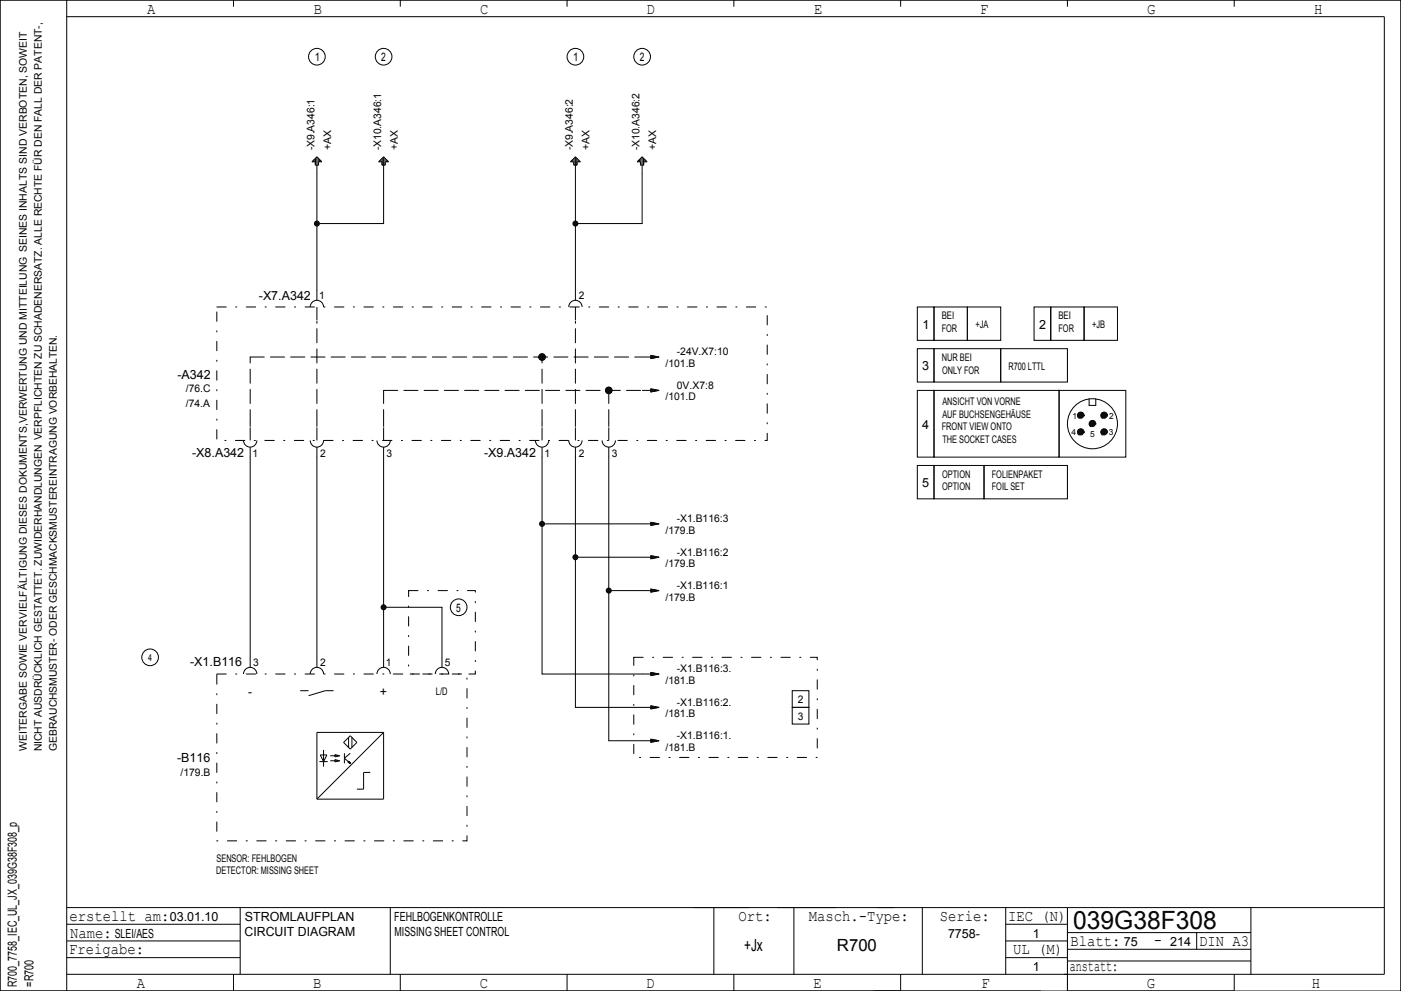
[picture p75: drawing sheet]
<svg xmlns="http://www.w3.org/2000/svg" width="420mm" height="297mm" viewBox="0 0 420 297" stroke-linecap="round" stroke-linejoin="round" font-family="sans-serif">
<defs><g id="words">
<text font-size="7.5" x="321.7" y="278.5">039G38F308</text>
<g font-size="5">
<text x="223.1" y="285">+Jx</text>
<text x="250.9" y="285">R700</text>
</g>
<g font-size="4.7">
<text x="44.1" y="4.2">A</text>
<text x="94" y="4.2">B</text>
<text x="143.9" y="4.2">C</text>
<text x="193.9" y="4.2">D</text>
<text x="244.1" y="4.2">E</text>
<text x="293.8" y="4.2">F</text>
<text x="344" y="4.2">G</text>
<text x="394" y="4.2">H</text>
<text x="20.8" y="276">erstellt am:</text>
<text x="221.3" y="276">Ort:</text>
<text x="242.5" y="276">Masch.­Type:</text>
<text x="281.7" y="276">Serie:</text>
<text x="302.2" y="276">IEC (N)</text>
<text x="21" y="281">Name:</text>
<text x="20.7" y="286">Freigabe:</text>
<text x="303.7" y="286">UL (M)</text>
<text x="320.9" y="283.5">Blatt:</text>
<text x="346" y="283.2">­</text>
<text x="359.5" y="283.5">DIN A3</text>
<text x="320.7" y="291">anstatt:</text>
<text x="41" y="296">A</text>
<text x="93.9" y="296">B</text>
<text x="143.8" y="296">C</text>
<text x="193.7" y="296">D</text>
<text x="243.9" y="296">E</text>
<text x="294.2" y="296">F</text>
<text x="343.8" y="296">G</text>
<text x="393.3" y="296">H</text>
</g>
<g font-size="3.8">
<text x="77.6" y="90">­X7.A342</text>
<text x="276.6" y="98.5">1</text>
<text x="311.5" y="98.5">2</text>
<text x="53.2" y="113.5">­A342</text>
<text x="276.5" y="111">3</text>
<text x="276.5" y="128.5">4</text>
<text x="57.6" y="137">­X8.A342</text>
<text x="145.1" y="137">­X9.A342</text>
<text x="276.5" y="146">5</text>
<text x="57" y="199.5">­X1.B116</text>
<text x="74.4" y="208.5">­</text>
<text x="113.9" y="208.5">+</text>
<text x="53.1" y="228.5">­B116</text>
<text x="50.9" y="276">03.01.10</text>
<text x="73.4" y="276">STROMLAUFPLAN</text>
<text x="118.2" y="276">FEHLBOGENKONTROLLE</text>
<text x="34.4" y="281">SLEI/AES</text>
<text x="73.3" y="280.5">CIRCUIT DIAGRAM</text>
<text x="118.3" y="280.5">MISSING SHEET CONTROL</text>
<text x="284.2" y="281">7758­</text>
<text x="309.6" y="281">1</text>
<text x="336.9" y="283.5">75</text>
<text x="350.8" y="283.5">214</text>
<text x="309.6" y="291">1</text>
<text x="5" y="295.8" transform="rotate(-90 5 295.8)">R700_7758_IEC_UL_JX_039G38F308_p</text>
<text x="10" y="295.7" transform="rotate(-90 10 295.7)">=R700</text>
</g>
<g font-size="3.5">
<text x="94.3" y="18.4">1</text>
<text x="114.3" y="18.4">2</text>
<text x="171.8" y="18.4">1</text>
<text x="191.8" y="18.4">2</text>
<text x="136.8" y="183.4">5</text>
</g>
<g font-size="3.1">
<text x="94.3" y="45.1" transform="rotate(-90 94.3 45.1)">­X9.A346:1</text>
<text x="99.3" y="45.1" transform="rotate(-90 99.3 45.1)">+AX</text>
<text x="114.3" y="45.1" transform="rotate(-90 114.3 45.1)">­X10.A346:1</text>
<text x="119.2" y="45.1" transform="rotate(-90 119.2 45.1)">+AX</text>
<text x="171.8" y="45.1" transform="rotate(-90 171.8 45.1)">­X9.A346:2</text>
<text x="176.7" y="45.1" transform="rotate(-90 176.7 45.1)">+AX</text>
<text x="191.7" y="45.1" transform="rotate(-90 191.7 45.1)">­X10.A346:2</text>
<text x="196.7" y="45.1" transform="rotate(-90 196.7 45.1)">+AX</text>
<text x="95.7" y="89.5">1</text>
<text x="173.5" y="89.5">2</text>
<text x="282.3" y="95.8">BEI</text>
<text x="317.3" y="95.8">BEI</text>
<text x="282.3" y="99.5">FOR</text>
<text x="292.4" y="98.3">+JA</text>
<text x="317.3" y="99.5">FOR</text>
<text x="327.4" y="98.3">+JB</text>
<text x="202.9" y="106.5">­24V.X7:10</text>
<text x="199.5" y="110">/101.B</text>
<text x="282.3" y="108.2">NUR BEI</text>
<text x="282.4" y="112">ONLY FOR</text>
<text x="302.3" y="110.7">R700 LTTL</text>
<text x="55.7" y="117.6">/76.C</text>
<text x="199.5" y="120">/101.D</text>
<text x="202.9" y="116.5">0V.X7:8</text>
<text x="55.7" y="122">/74.A</text>
<text x="282.5" y="121.5">ANSICHT VON VORNE</text>
<text x="282.5" y="125.3">AUF BUCHSENGEHÄUSE</text>
<text x="282.3" y="129">FRONT VIEW ONTO</text>
<text x="75.7" y="137">1</text>
<text x="96" y="137">2</text>
<text x="115.9" y="137">3</text>
<text x="163.2" y="137">1</text>
<text x="173.5" y="137">2</text>
<text x="183.4" y="137">3</text>
<text x="282.5" y="132.8">THE SOCKET CASES</text>
<text x="282.4" y="143.2">OPTION</text>
<text x="297.3" y="143.2">FOLIENPAKET</text>
<text x="282.4" y="147">OPTION</text>
<text x="297.3" y="147">FOIL SET</text>
<text x="199.5" y="160">/179.B</text>
<text x="202.9" y="156.5">­X1.B116:3</text>
<text x="202.9" y="166.5">­X1.B116:2</text>
<text x="199.5" y="170">/179.B</text>
<text x="202.9" y="176.5">­X1.B116:1</text>
<text x="199.5" y="180">/179.B</text>
<text x="75.9" y="199.5">3</text>
<text x="96" y="199.5">2</text>
<text x="115.7" y="199.5">1</text>
<text x="133.4" y="199.5">5</text>
<text x="202.9" y="201.5">­X1.B116:3.</text>
<text x="130.7" y="208.3">L/D</text>
<text x="199.5" y="205">/181.B</text>
<text x="199.5" y="215">/181.B</text>
<text x="202.9" y="211.5">­X1.B116:2.</text>
<text x="239.2" y="215.7">3</text>
<text x="239.2" y="210.7">2</text>
<text x="202.9" y="221.5">­X1.B116:1.</text>
<text x="8" y="225" transform="rotate(-90 8 225)">WEITERGABE SOWIE VERVIELFÄLTIGUNG DIESES DOKUMENTS,VERWERTUNG UND MITTEILUNG SEINES INHALTS SIND VERBOTEN, SOWEIT</text>
<text x="12.5" y="225.2" transform="rotate(-90 12.5 225.2)">NICHT AUSDRÜCKLICH GESTATTET. ZUWIDERHANDLUNGEN VERPFLICHTEN ZU SCHADENERSATZ. ALLE RECHTE FÜR DEN FALL DER PATENT­,</text>
<text x="17" y="225.1" transform="rotate(-90 17 225.1)">GEBRAUCHSMUSTER­ ODER GESCHMACKSMUSTEREINTRAGUNG VORBEHALTEN.</text>
<text x="199.5" y="225">/181.B</text>
<text x="54.1" y="232.6">/179.B</text>
<text x="64.8" y="262">DETECTOR: MISSING SHEET</text>
<text x="64.9" y="258.3">SENSOR: FEHLBOGEN</text>
</g>
<text font-size="2.9" x="44.5" y="198.2">4</text>
<g font-size="2.5">
<text x="321.5" y="125.5">1</text>
<text x="332.5" y="125.5">2</text>
<text x="321.2" y="130.5">4</text>
<text x="326.8" y="131">5</text>
<text x="332.4" y="130.5">3</text>
</g>
</g></defs>
<path d="M65 92h165v40h-165zM122.5 177h20v25h-20zM190 197h55v30h-55zM65 202h75v50h-75z" fill="none" stroke="#000" stroke-width=".3" stroke-dasharray="2.8 2.8 .4 2.8"/>
<path d="M75 107h117.5M115 117h77.5M75 127v-20M95 127v-30M115 127v-10M162.5 127v-20M172.5 127v-30M182.5 127v-10" fill="none" stroke="#000" stroke-width=".3" stroke-dasharray="4.2 1.8"/>
<g fill="none" stroke="#000" stroke-width=".3">
<path d="M0 0h420v297h-420zM20 0v297M20 5h395v287h-395M70 0v2M120 0v2M170 0v2M220 0v2M270 0v2M320 0v2M370 0v2M93.8 48.2v.3M94.2 47.8v.7"/>
<path d="M94.6 47.4v2.1M95 47l1.5 1.5h-1v1h-1v-1h-1zM95 47v43M95.4 47.4v2.1M95.8 47.8v.7M96.2 48.2v.3M113.5 48.5l1.5-1.5 1.5 1.5h-1v1h-1v-1zM113.8 48.2v.3M114.2 47.8v.7M114.6 47.4v2.1M115 47v20h-20M115.4 47.4v2.1"/>
<path d="M115.8 47.8v.7M116.2 48.2v.3M171 48.5l1.5-1.5 1.5 1.5h-1v1h-1v-1zM171.3 48.2v.3M171.7 47.8v.7M172.1 47.4v2.1M172.5 47v43M172.9 47.4v2.1M173.3 47.8v.7M173.7 48.2v.3M191 48.5l1.5-1.5 1.5 1.5h-1v1h-1v-1zM191.3 48.2v.3"/>
<path d="M191.7 47.8v.7M192.1 47.4v2.1M192.5 47v20h-20M192.9 47.4v2.1M193.3 47.8v.7M193.7 48.2v.3M93 92a2 2 0 0 1 2-2 2 2 0 0 1 2 2M95 92v3.9M95 96.1v.9M170.5 92a2 2 0 0 1 2-2 2 2 0 0 1 2 2M172.5 92v3.9M172.5 96.1v.9"/>
<path d="M275 92h5v10h-5zM280 92h10v10h-10zM290 92h10v10h-10zM310 92h5v10h-5zM315 92h10v10h-10zM325 92h10v10h-10zM192.5 117h5.1M192.5 107h5.1M195 117.4h.4M195 117.3h1M195 117.2h1.5M195 117.1h2"/>
<path d="M195 116.9h1.9M195 116.8h1.5M195 116.7h1M195 116.6h.4M195 116.5l2.6 .5M195 107.4h.4M195 107.3h1M195 107.2h1.5M195 107.1h2M195 106.9h1.9M195 106.8h1.5M195 106.7h1"/>
<path d="M195 106.6h.4M195 106.5l2.6 .5M197.6 117l-2.6 .5M197.6 107l-2.6 .5M275 117h5v20h-5zM275 104.5h5v10h-5zM280 117h37.5v20h-37.5zM280 104.5h20v10h-20zM300 104.5h20v10h-20zM317.5 117h20v20h-20zM326.5 119.5v2h2v-2M73 132a2 2 0 0 0 2 2 2 2 0 0 0 2-2"/>
<path d="M75 127v.9M75 128.1v3.9M75 134v66M93 132a2 2 0 0 0 2 2 2 2 0 0 0 2-2M95 127v.9M95 128.1v3.9M95 134v66M113 132a2 2 0 0 0 2 2 2 2 0 0 0 2-2M115 127v.9M115 128.1v3.9M115 134v66M160.5 132a2 2 0 0 0 2 2 2 2 0 0 0 2-2"/>
<path d="M162.5 127v.9M162.5 128.1v3.9M162.5 134v68h35.1M170.5 132a2 2 0 0 0 2 2 2 2 0 0 0 2-2M172.5 127v.9M172.5 128.1v3.9M172.5 134v78h25.1M180.5 132a2 2 0 0 0 2 2 2 2 0 0 0 2-2M182.5 127v.9M182.5 128.1v3.9M182.5 134v88h15.1M275 139.5h5v10h-5z"/>
<path d="M280 139.5h15v10h-15zM295 139.5h25v10h-25zM162.5 157h35.1M195 157.4h.4M195 157.3h1M195 157.2h1.5M195 157.1h2M195 156.9h1.9M195 156.8h1.5M195 156.7h1M195 156.6h.4M195 156.5l2.6 .5"/>
<path d="M197.6 157l-2.6 .5M172.5 167h25.1M182.5 177h15.1M195 177.4h.4M195 177.3h1M195 177.2h1.5M195 177.1h2M195 176.9h1.9M195 176.8h1.5M195 176.7h1M195 176.6h.4M195 176.5l2.6 .5"/>
<path d="M195 167.4h.4M195 167.3h1M195 167.2h1.5M195 167.1h2M195 166.9h1.9M195 166.8h1.5M195 166.7h1M195 166.6h.4M195 166.5l2.6 .5M197.6 177l-2.6 .5M197.6 167l-2.6 .5M115 182h17.5v18"/>
<path d="M73 202a2 2 0 0 1 2-2 2 2 0 0 1 2 2M90 207h2.5M93 202a2 2 0 0 1 2-2 2 2 0 0 1 2 2M100 207h-2.5l-5 1.5M113 202a2 2 0 0 1 2-2 2 2 0 0 1 2 2M115 219.5v20h-20M115 219.5h-20v20M115 219.5l-20 20M130.5 202a2 2 0 0 1 2-2 2 2 0 0 1 2 2M195 202.4h.4M195 202.3h1M195 202.2h1.5"/>
<path d="M195 202.1h2M195 201.9h1.9M195 201.8h1.5M195 201.7h1M195 201.6h.4M195 201.5l2.6 .5M195 212.4h.4M195 212.3h1M195 212.2h1.5M195 212.1h2M195 211.9h1.9M195 211.8h1.5"/>
<path d="M195 211.7h1M195 211.6h.4M195 211.5l2.6 .5M197.6 202l-2.6 .5M197.6 212l-2.6 .5M237.5 207h5v5h-5zM237.5 212h5v5h-5zM95.7 228.2h2.5M96 226.2h2l-1 2zM97 224.8v5M99 228h2.8M99 226.5h2.8"/>
<path d="M100.4 226.1l1.4 .4-1.4 .3zM100.4 227.6l1.4 .4-1.4 .4zM103.3 225.8v2.9M104.4 228.4l.6 .3M104.4 228.3l.6 .4M104.5 228.2l.5 .5M104.5 221v3M104.6 228.1l.4 .6-.7-.2zM105 220.5l2 2-2 2-2-2zM105 225.8l-1.7 1.5 1.7 1.4M105.5 221v3M111 231.5h-2v5h-2"/>
<path d="M195 222.4h.4M195 222.3h1M195 222.2h1.5M195 222.1h2M195 221.9h1.9M195 221.8h1.5M195 221.7h1M195 221.6h.4M195 221.5l2.6 .5M197.6 222l-2.6 .5M20 277h52M20 272h395"/>
<path d="M72 272v20M117 272v20M214 272v20M238 272v20M276.5 272v20M301.5 272v20M301.5 277h18.5M320 272v25h50v-5M320 279.5h55M358.7 279.5v5M375 272v20M20 287h52"/>
<path d="M20 282h52M70 292v5M120 292v5M170 292v5M220 292v5M270 292v5M301.5 287h18.5M301.5 282h18.5M312 297h-312v-297h420v297M320 284.5h55M320 288h55"/>
<circle cx="95" cy="17" r="2.5"/>
<circle cx="115" cy="17" r="2.5"/>
<circle cx="172.5" cy="17" r="2.5"/>
<circle cx="192.5" cy="17" r="2.5"/>
<circle cx="162.5" cy="107" r=".9"/>
<circle cx="162.5" cy="107" r="1"/>
<circle cx="162.5" cy="107" r=".8"/>
<circle cx="162.5" cy="107" r=".5"/>
<circle cx="162.5" cy="107" r=".6"/>
<circle cx="162.5" cy="107" r=".7"/>
<circle cx="162.5" cy="107" r=".3"/>
<circle cx="162.5" cy="107" r=".4"/>
<circle cx="162.5" cy="107" r=".1"/>
<circle cx="162.5" cy="107" r=".2"/>
<circle cx="182.5" cy="117" r="1"/>
<circle cx="182.5" cy="117" r=".9"/>
<circle cx="182.5" cy="117" r=".8"/>
<circle cx="182.5" cy="117" r=".6"/>
<circle cx="182.5" cy="117" r=".5"/>
<circle cx="182.5" cy="117" r=".7"/>
<circle cx="182.5" cy="117" r=".3"/>
<circle cx="182.5" cy="117" r=".4"/>
<circle cx="182.5" cy="117" r=".2"/>
<circle cx="182.5" cy="117" r=".1"/>
<circle cx="327.5" cy="127" r="7.5"/>
<circle cx="45" cy="197" r="2.5"/>
<circle cx="137.5" cy="182" r="2.5"/>
</g>
<g fill="#000" stroke="#000" stroke-width=".3" stroke-dasharray="4.2 1.8">
<circle cx="324" cy="124.5" r="1"/>
<circle cx="324" cy="129.5" r="1"/>
<circle cx="327.5" cy="127" r="1"/>
<circle cx="331" cy="124.5" r="1"/>
<circle cx="331" cy="129.5" r="1"/>
</g>
<g fill="#000">
<circle cx="95" cy="67" r=".9"/>
<circle cx="172.5" cy="67" r=".9"/>
<circle cx="162.5" cy="157" r=".9"/>
<circle cx="172.5" cy="167" r=".9"/>
<circle cx="182.5" cy="177" r=".9"/>
<circle cx="115" cy="182" r=".9"/>
</g>
<use href="#words"/>
</svg>
